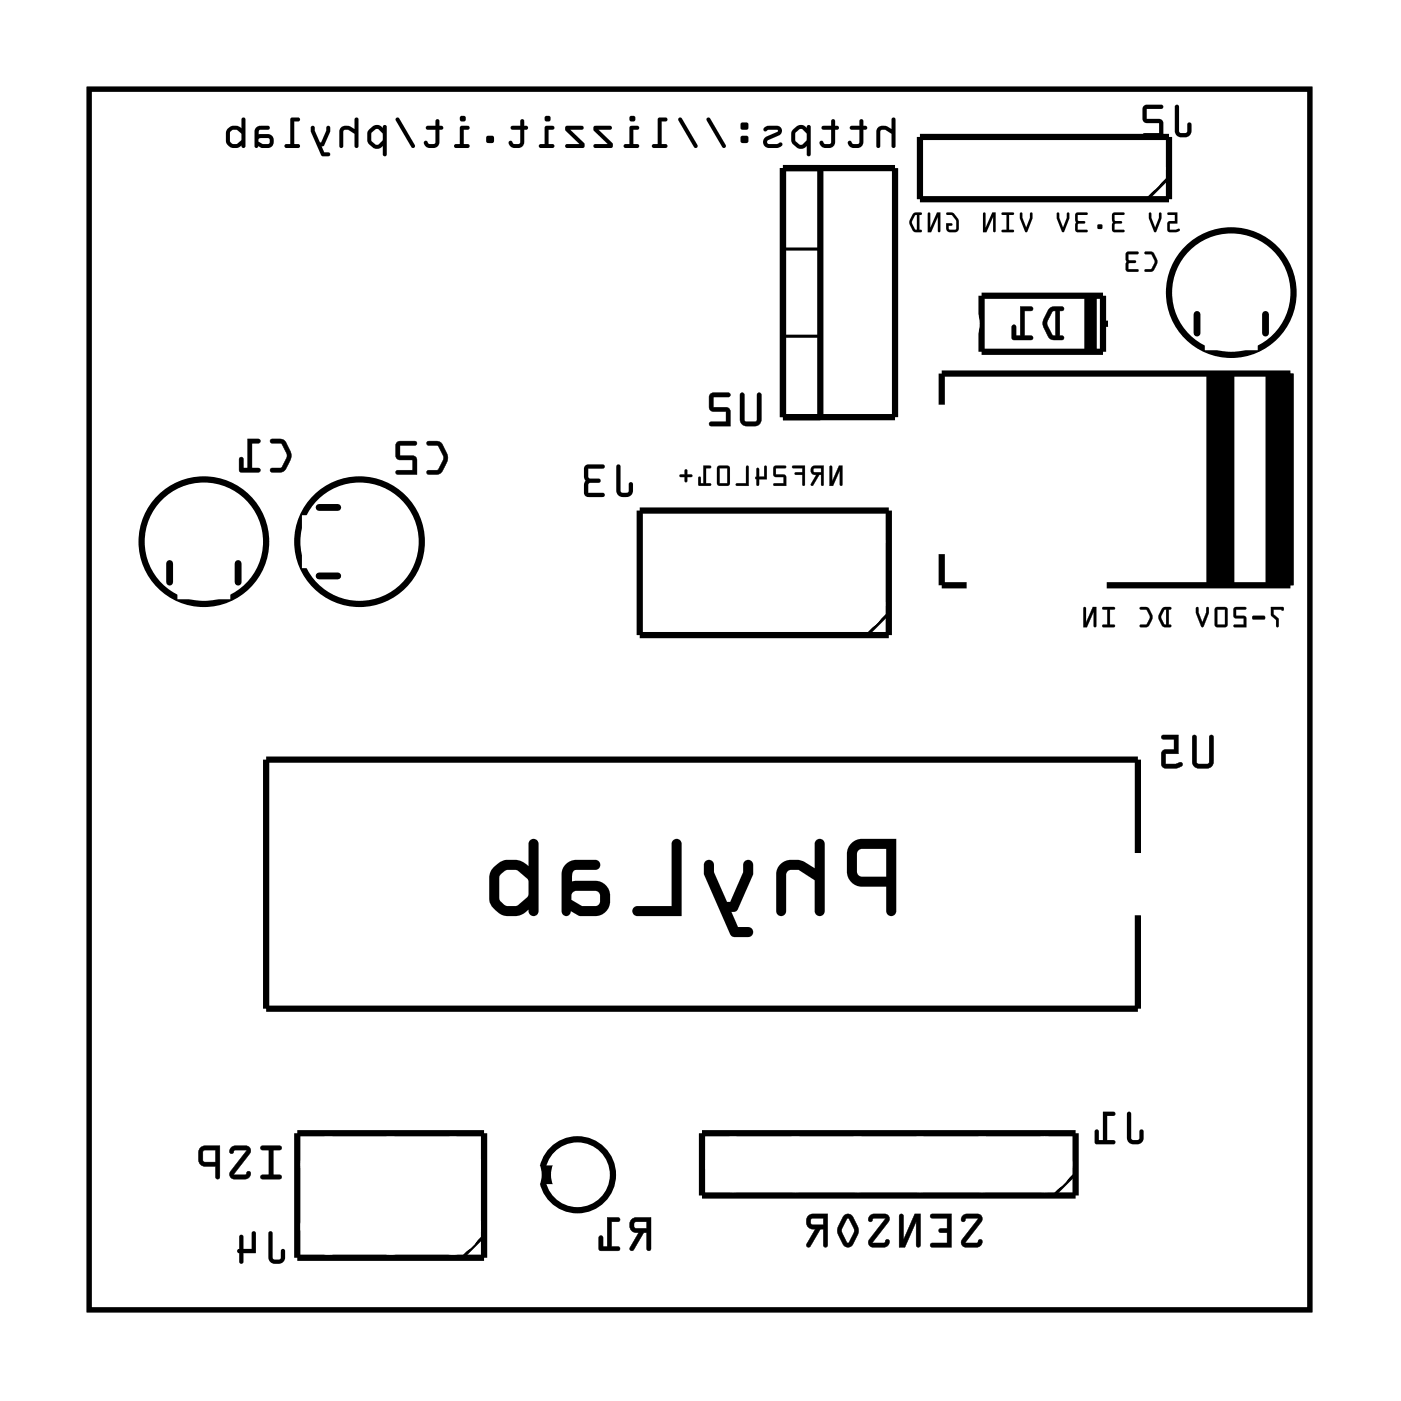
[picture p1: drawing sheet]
<svg xmlns="http://www.w3.org/2000/svg" width="57mm" height="57mm" viewBox="0 0 57 57" stroke-linecap="round" stroke-linejoin="round" font-family="sans-serif">
<path d="M3.6 3.6h49.8v49.8h-49.8z" fill="none" stroke="#000" stroke-width=".2"/>
<g fill="#000">
<path d="M22 47.7h.5v.5h-.5z"/>
<path d="M11 17.9l.1 .2h.4l.2 .5-.2 .5h-.4l-.1 .1 .1 .1a.6 .6 0 0 0 .8-.6l-.1-.3-.2-.4-.2-.1zM10.1 17.9v1.2h-.2v-.4h-.1v.5l.8 .1v-.2h-.3v-1h.3v-.1z"/>
<path d="M11 17.9l.1 .2h.4l.2 .5-.2 .5h-.4a.1 .1 0 0 0-.1 .1 .1 .1 0 0 0 .1 .1l.5-.1 .3-.6-.3-.7zM11 17.9l.6 .1 .2 .4a.83 .83 0 0 1-.3 .8l-.4 .1-.1-.1 .1-.1h.4l.2-.4v-.2l-.2-.4h-.4zM10.1 17.9v1.2h-.2v-.4a.1 .1 0 0 0-.1-.1 .1 .1 0 0 0-.1 .1l.1 .5 .7 .1a.1 .1 0 0 0 .1-.1 .1 .1 0 0 0-.1-.1h-.2v-1h.2a.1 .1 0 0 0 .1-.1 .1 .1 0 0 0-.1-.1zM10.1 17.9l.5 .1v.1h-.3v1h.3v.2l-.8-.1v-.5h.1v.4h.2z"/>
<path d="M17.4 18l.1 .2h.4l.2 .5-.2 .5h-.4l-.1 .1 .1 .1a.6 .6 0 0 0 .8-.6l-.1-.3-.2-.4-.2-.1zM16.2 18v.7l.1 .1h.5v.4h-.6l-.1 .1 .9 .1v-.8h-.7v-.4h.6l.1-.2z"/>
<path d="M17.4 18l.1 .2h.4l.2 .5-.2 .5h-.4a.1 .1 0 0 0-.1 .1 .1 .1 0 0 0 .1 .1l.5-.1 .3-.6-.3-.7zM17.4 18h.6l.2 .5a.83 .83 0 0 1-.3 .8h-.4h-.1l.1-.1h.4l.2-.4v-.2l-.2-.4h-.4zM16.2 18v.7l.6 .1v.4h-.6a.1 .1 0 0 0-.1 .1 .1 .1 0 0 0 .1 .1h.8v-.8h-.7v-.4h.6a.1 .1 0 0 0 .1-.1 .1 .1 0 0 0-.1-.1zM16.2 18.1h.8l-.1 .1h-.6v.4h.6l.1 .8-.8-.1v-.1h.6v-.4h-.5l-.1-.1z"/>
<path d="M30.2 16v1.2l.2 .2h.5l.2-.3v-1l-.2-.1v.1v1.1h-.4l-.1-.1v-1zM29 16.1l-.1 .6 .2 .1h.5v.4h-.6l-.1 .1 .9 .1-.1-.7-.6-.1v-.4h.6l.1-.1z"/>
<path d="M30.2 16v1.1l.1 .2 .2 .1h.4l.1-.2 .1-1.1a.1 .1 0 0 0-.1-.1 .1 .1 0 0 0-.1 .1v1l-.4 .1-.1-.1v-1zM30.2 16.1h.1l.1 1 .1 .1h.4v-1.1v-.1l.1 .1v1l-.1 .3h-.5l-.2-.2zM29 16.1v.6l.6 .1v.4h-.6a.1 .1 0 0 0-.1 .1 .1 .1 0 0 0 .1 .1h.8l-.1-.7-.6-.1v-.4h.6a.1 .1 0 0 0 .1-.1 .1 .1 0 0 0-.1-.1zM29 16.1h.8l-.1 .1h-.6v.4l.6 .1 .1 .7-.9-.1 .1-.1h.6v-.4h-.5l-.2-.1z"/>
<path d="M33.9 19l-.1 .8h.2l.3-.6v.6l.1-.8h-.2l-.3 .6v-.6zM33.1 19a.19 .19 0 0 0 0 .3 .19 .19 0 0 0 .2 .1l-.2 .4h.1l.3-.4v.4h.1v-.8zM33.2 19.1h.3v.2h-.3zM32.3 19v.1h.4v.2h-.3l.3 .1v.4h.1v-.8zM31.6 19v.4l.4 .1v.2h-.4l-.1 .1h.6l-.1-.4h-.4v-.3h.4l.1-.1zM30.9 19.1l-.1 .4 .1 .3 .1-.2h.3v-.6h-.1v.4h-.2v-.3zM30.4 19v.7h-.4v.1h.5v-.8zM29.3 19v.8h.4l.1-.7zM29.4 19.1h.3v.6h-.3zM28.7 19v.7h-.1l-.1-.3v.4h.5v-.1h-.2v-.6l.2-.1zM27.7 19.4l.1 .1h.1l.1 .2v-.2l.2-.1h-.2v-.3l-.1 .3z"/>
<path d="M33.9 19l-.1 .8h.2l.3-.6v.6l.1-.8h-.2l-.2 .6v-.6zM33.9 19l.1 .6 .2-.6h.2l-.1 .8v-.6l-.3 .6h-.2zM33.1 19a.2 .2 0 0 0 0 .3 .2 .2 0 0 0 .2 .1l-.2 .4h.1l.3-.4v.4h.1v-.8zM33.1 19h.5v.8l-.1-.4h-.1l-.2 .4h-.1l.2-.4a.19 .19 0 0 1-.2-.1 .19 .19 0 0 1 0-.3zM33.2 19.1h.3v.2h-.3zM33.2 19.1v.2h.3v-.2zM32.3 19v.1h.4v.2h-.3l.3 .1v.4h.1v-.8zM32.3 19h.5v.8l-.1-.4-.3-.1h.3v-.2h-.4zM31.6 19l-.1 .4 .5 .1v.2h-.4l-.1 .1h.6l-.1-.4h-.4v-.3h.4l.1-.1zM31.6 19h.5l-.5 .1v.3h.4l.1 .4h-.5l.4-.1v-.2l-.4-.1zM30.9 19.1l-.1 .4 .1 .3 .1-.2h.3v-.6h-.1v.4h-.2v-.3zM30.9 19.1h.1v.3h.2v-.4h.1v.6l-.3-.1-.1 .3-.1-.3zM30.4 19v.7h-.4v.1h.5v-.8zM30.5 19v.8h-.5v-.1h.4zM29.3 19v.8h.4l.1-.1v-.6l-.1-.1zM29.3 19l.5 .1-.1 .7h-.4zM29.4 19.1h.3v.6h-.3zM29.3 19.1v.6h.4v-.6zM28.7 19v.7h-.1v-.2l-.1-.1v.4h.5v-.1h-.2v-.6h.2v-.1zM28.7 19h.3l-.2 .1v.6h.2v.1h-.5v-.3l.1 .2h.1zM27.7 19.4v.1h.2l.1 .2v-.2l.2-.1h-.2v-.3l-.1 .3zM27.7 19.4h.2l.1-.3v.3h.2l-.2 .1v.2l-.1-.2h-.1z"/>
<path d="M35.8 5.2l-.1 .2 .1 .6h.1v-.6l.1-.1 .4 .2v.5h.1v-1.2h-.1v.5l-.3-.2zM35.8 5.2l.3-.1 .3 .2v-.5h.1v1.2h-.1v-.5l-.3-.2h-.2v.7h-.1l-.1-.6zM34.7 5.2v.1h.4v.5l-.3 .1-.1-.2-.1 .1a.34 .34 0 0 0 .3 .2 .34 .34 0 0 0 .3-.2v-.5l.2-.1-.2-.1v-.2h-.1v.2zM34.7 5.2l.4-.1v-.2h.1v.2l.2 .1-.2 .1v.5a.32 .32 0 0 1-.3 .3 .32 .32 0 0 1-.3-.3l.1-.1 .1 .2 .3-.1v-.5h-.4zM33.5 5.2l.1 .1h.3v.5l-.2 .1-.2-.2-.1 .1a.34 .34 0 0 0 .4 .2 .34 .34 0 0 0 .3-.2v-.5l.1-.1-.1-.1-.1-.2h-.1v.2zM33.5 5.2l.4-.1v-.2h.1l.1 .2 .1 .1-.1 .1v.5a.32 .32 0 0 1-.4 .3 .32 .32 0 0 1-.3-.3l.1-.1 .2 .2 .2-.1v-.5h-.3zM32.4 5.3l-.1 .1v.4l.3 .3 .3-.2v.4l.1 .1 .1-1.3h-.1l-.1 .1-.3-.1zM32.4 5.3l.2-.2 .3 .1 .1-.1 .1 .1-.1 1.2-.1-.1v-.3l-.2 .1-.2-.1a.54 .54 0 0 1-.2-.6zM32.5 5.4l.2-.1 .2 .1v.3l-.2 .2-.3-.2zM32.5 5.4l-.1 .3 .3 .2 .2-.2v-.3l-.2-.1zM31.2 5.2v.2l.5-.1-.4 .3a.24 .24 0 0 0-.2 .2 .24 .24 0 0 0 .3 .2h.5v-.2h-.6v-.1l.5-.2a.21 .21 0 0 0 .1-.2 .21 .21 0 0 0-.2-.2h-.3zM31.2 5.2l.2-.1h.3l.2 .2-.1 .2-.5 .3 .1 .1 .5-.1v.1l-.1 .1h-.4a.25 .25 0 0 1-.3-.2 .25 .25 0 0 1 .2-.2l.4-.3-.5 .1zM30.2 5.6v.2h.3v-.2zM30.2 5.6h.3v.2h-.3zM30.2 5v.3h.3v-.3zM30.2 5h.3v.3h-.3zM28.8 4.8l.7 1.2h.1v-.1l-.6-1.1zM28.8 4.8h.2l.6 1.1v.1h-.1zM27.7 4.8l.6 1.2h.1v-.1l-.6-1.1zM27.7 4.8h.1l.7 1.1-.1 .1h-.1zM26.9 4.8l-.1 1.1h-.2v.1h.6v-.1h-.2v-.9l.2-.1v-.1zM26.9 4.8h.3v.1l-.2 .1v.9h.2v.1h-.6v-.1h.2zM25.7 5.2v.7h-.2l-.1 .1h.6l.1-.1h-.3v-.6h.2l.1-.1zM25.7 5.2h.4l-.1 .1h-.2v.6h.3l-.1 .1h-.6l.1-.1h.2zM25.7 4.8a.12 .12 0 0 0 .2 0 .12 .12 0 0 0-.2 0zM25.7 4.8a.13 .13 0 0 1 .2 0 .13 .13 0 0 1-.2 0zM24.2 5.2v.1l.6 .6h-.5l-.1 .1h.8v-.2l-.6-.5h.5v-.1zM24.2 5.2h.7v.1h-.5l.6 .5v.2h-.8l.1-.1h.5l-.6-.6zM23.1 5.2v.1l.5 .6h-.5v.1h.7v-.2l-.5-.5h.5v-.1zM23.1 5.2h.7v.1h-.5l.5 .5v.2h-.7v-.1h.5l-.5-.6zM22.2 5.2v.7h-.2v.1h.6v-.1h-.2v-.6h.2v-.1zM22.2 5.2h.4v.1h-.2v.6h.2v.1h-.6v-.1h.2zM22.2 4.8a.15 .15 0 0 0 .3 0 .15 .15 0 0 0-.3 0zM22.2 4.8a.15 .15 0 0 1 .3 0 .15 .15 0 0 1-.3 0zM20.9 5.2v.1h.3v.5l-.2 .1-.2-.2-.1 .1a.34 .34 0 0 0 .4 .2 .34 .34 0 0 0 .3-.2v-.5l.1-.1-.1-.1v-.2h-.2v.2zM20.9 5.2l.3-.1v-.2h.2v.2l.1 .1-.1 .1v.5a.32 .32 0 0 1-.3 .3 .32 .32 0 0 1-.3-.3l.1-.1 .1 .2 .2-.1v-.5h-.3zM19.9 5.6v.2h.2v-.2zM19.9 5.6h.2v.2h-.2zM18.8 5.2v.7h-.2l-.1 .1h.6v-.1h-.2v-.6h.2l.1-.1zM18.8 5.2h.4l-.1 .1h-.2v.6h.2v.1h-.6l.1-.1h.2zM18.8 4.8a.12 .12 0 0 0 .2 0 .12 .12 0 0 0-.2 0zM18.7 4.8a.15 .15 0 0 1 .3 0 .15 .15 0 0 1-.3 0zM17.4 5.2v.1h.4v.5l-.3 .1-.1-.2-.1 .1a.34 .34 0 0 0 .3 .2 .34 .34 0 0 0 .3-.2v-.5l.2-.1-.2-.1v-.2h-.1v.2zM17.4 5.2l.4-.1v-.2h.1v.2l.2 .1-.2 .1v.5a.32 .32 0 0 1-.3 .3 .32 .32 0 0 1-.3-.3l.1-.1 .1 .2 .3-.1v-.5h-.4zM16.2 4.8l.6 1.2h.1v-.1l-.6-1.1zM16.2 4.8h.1l.6 1.1v.1h-.1zM15.1 5.3l-.1 .1v.4l.3 .3 .3-.2v.4l.1 .1 .1-1.3h-.1l-.1 .1-.3-.1zM15.1 5.3l.2-.2 .3 .1 .1-.1 .1 .1v1.2l-.2-.1v-.3l-.2 .1-.2-.1a.54 .54 0 0 1-.2-.6zM15.2 5.4l.2-.1 .2 .1v.3l-.2 .2-.3-.2zM15.2 5.4v.3l.2 .2 .2-.2v-.3l-.2-.1zM13.9 5.2l-.1 .2 .1 .6h.1v-.6l.1-.1 .4 .2v.5h.1v-1.2h-.1v.5l-.3-.2zM13.9 5.2l.3-.1 .3 .2v-.5h.1v1.2h-.1v-.5l-.3-.2h-.2v.7h-.1l-.1-.6zM12.7 5.2v.2l.4 .9 .3 .1v-.2h-.2l-.1-.2 .1-.1 .3-.5v-.2h-.2l-.3 .6-.2-.6zM12.7 5.2h.1l.2 .6 .3-.6h.2v.2l-.3 .5-.1 .1 .1 .2h.2v.2l-.3-.1-.4-.9zM11.9 4.8l-.1 1.1h-.1l-.1 .1h.6v-.1h-.2v-.9l.2-.1v-.1zM11.9 4.8h.3v.1l-.2 .1v.9h.2v.1h-.6l.1-.1h.1zM10.5 5.2l-.1 .8h.5a.29 .29 0 0 0 .3-.2 .29 .29 0 0 0-.3-.3h-.4l.1-.1v-.1h.4v-.2zM10.5 5.2l.5-.1v.2h-.4v.1v.1h.3a.29 .29 0 0 1 .3 .3 .29 .29 0 0 1-.3 .2h-.5zM10.6 5.7l.4-.1v.2l-.3 .1-.2-.1zM10.6 5.7l-.1 .1 .2 .1 .3-.1v-.2zM9.3 5.2l-.1 .2 .1 .5 .1 .1h.3l.2-.1v.1h.1v-1.2h-.1v.4l-.4-.1zM9.3 5.2l.2-.1 .4 .1v-.4h.1v1.2h-.1l-.1-.1-.1 .1h-.3l-.1-.1-.1-.5zM9.4 5.4l.3-.1 .1 .2v.2l-.1 .2-.3-.1zM9.4 5.4v.4l.3 .1 .1-.2v-.2l-.1-.2z"/>
<path d="M35.8 5.2l-.1 .2 .1 .6h.1v-.6l.1-.1 .4 .2v.5h.1v-1.2h-.1v.5l-.3-.2zM34.7 5.2v.1h.4v.5l-.3 .1-.1-.2-.1 .1a.32 .32 0 0 0 .3 .3 .32 .32 0 0 0 .3-.3v-.5l.2-.1-.2-.1v-.2h-.1v.2zM33.5 5.2l.1 .1h.3v.5l-.2 .1-.2-.2-.1 .1a.32 .32 0 0 0 .3 .3 .32 .32 0 0 0 .4-.3v-.5l.1-.1-.1-.1-.1-.2h-.1v.2zM32.4 5.3l-.1 .1a.49 .49 0 0 0 .4 .7l.2-.1v.3h.2v-1.2h-.1l-.1 .1-.3-.1zM32.5 5.4l.2-.1 .2 .1v.3l-.2 .2-.3-.2zM31.2 5.2v.2l.5-.1-.4 .3a.25 .25 0 0 0-.2 .2 .25 .25 0 0 0 .3 .2h.5v-.2h-.6v-.1l.5-.2a.21 .21 0 0 0 .1-.2 .21 .21 0 0 0-.2-.2h-.3zM30.2 5.6v.2h.3v-.2zM30.2 5v.3h.3v-.3zM28.8 4.8l.7 1.2h.1v-.1l-.6-1.1zM27.7 4.8l.6 1.2h.1v-.1l-.6-1.1zM26.9 4.8l-.1 1.1h-.2v.1h.6v-.1h-.2v-.9l.2-.1v-.1zM25.7 5.2v.7h-.2l-.1 .1h.6l.1-.1h-.3v-.6h.2l.1-.1zM25.7 4.8a.13 .13 0 0 0 .2 0 .13 .13 0 0 0-.2 0zM24.2 5.2v.1l.6 .6h-.5l-.1 .1h.8v-.2l-.6-.5h.5v-.1zM23.1 5.2v.1l.5 .6h-.5v.1h.7v-.2l-.5-.5h.5v-.1zM22.2 5.2v.7h-.2v.1h.6v-.1h-.2v-.6h.2v-.1zM22.2 4.8a.15 .15 0 0 0 .3 0 .15 .15 0 0 0-.3 0zM20.9 5.2v.1h.3v.5l-.2 .1-.1-.2-.1 .1a.32 .32 0 0 0 .3 .3 .32 .32 0 0 0 .3-.3v-.5l.1-.1-.1-.1v-.2h-.2v.2zM19.9 5.6v.2h.2v-.2zM18.8 5.2v.7h-.2l-.1 .1h.6v-.1h-.2v-.6h.2l.1-.1zM18.8 4.8a.13 .13 0 0 0 .2 0 .13 .13 0 0 0-.2 0zM17.4 5.2v.1h.4v.5l-.3 .1-.1-.2-.1 .1a.32 .32 0 0 0 .3 .3 .32 .32 0 0 0 .3-.3v-.5l.2-.1-.2-.1v-.2h-.1v.2zM16.2 4.8l.6 1.2h.1v-.1l-.6-1.1zM15.1 5.3l-.1 .1a.49 .49 0 0 0 .4 .7l.2-.1v.3h.2v-1.2h-.1l-.1 .1-.3-.1zM15.2 5.4l.2-.1 .2 .1v.3l-.2 .2-.2-.2zM13.9 5.2l-.1 .2 .1 .6h.1v-.6l.1-.1 .4 .2v.5h.1v-1.2h-.1v.5l-.3-.2zM12.7 5.2v.2l.4 .9 .3 .1v-.2h-.2l-.1-.2 .1-.1 .3-.5v-.2h-.2l-.3 .6-.2-.6zM11.9 4.8l-.1 1.1h-.1l-.1 .1h.6v-.1h-.2v-.9l.2-.1v-.1zM10.5 5.2l-.1 .8h.5a.29 .29 0 0 0 .3-.2 .29 .29 0 0 0-.3-.3h-.3v-.1v-.1h.4v-.2zM10.6 5.7l.4-.1v.2l-.3 .1-.2-.1zM9.3 5.2l-.1 .2 .1 .5 .1 .1h.3l.2-.1 .1 .1v-1.2h-.1v.4l-.4-.1zM9.4 5.4l.3-.1 .1 .2v.2l-.1 .2-.3-.1z"/>
<path d="M42.8 12.6a.81 .81 0 0 0 0 1.2l.5 .1 .1-.1-.2-.1v-1h.2v-.1l-.4-.1zM42.9 12.7h.2v1l-.2-.1-.2-.4zM41.6 12.5v1.2h-.2v-.4h-.1v.5l.8 .1v-.2h-.3v-1h.3v-.1z"/>
<path d="M42.8 12.6l-.3 .5 .1 .3 .2 .4 .5 .1a.1 .1 0 0 0 .1-.1 .1 .1 0 0 0-.1-.1h-.1v-1h.1a.1 .1 0 0 0 .1-.1 .1 .1 0 0 0-.1-.1zM42.8 12.6l.2-.1 .4 .1-.1 .1h-.1v1h.2l-.1 .2-.4-.1-.3-.4v-.4zM42.9 12.7h.2v1l-.2-.1-.2-.4zM42.9 12.7l-.2 .5 .2 .4 .2 .1v-1zM41.6 12.5v1.2h-.2l.1-.4a.1 .1 0 0 0-.1-.1 .1 .1 0 0 0-.1 .1v.5l.8 .1a.1 .1 0 0 0 .1-.1 .1 .1 0 0 0-.1-.1h-.3v-1h.3a.1 .1 0 0 0 .1-.1 .1 .1 0 0 0-.1-.1zM41.6 12.5l.5 .1v.1h-.3v1h.3v.2l-.8-.1v-.5h.1v.4h.2z"/>
<path d="M46.7 10.3v.1h.3l.1 .3-.1 .3h-.3v.1a.38 .38 0 0 0 .5-.4l-.2-.4zM46 10.3l-.1 .7 .5 .1v-.1h-.4v-.3h.3l-.3-.1v-.2h.4v-.1z"/>
<path d="M46.7 10.3v.1h.3l.1 .3-.1 .3h-.3v.1h.3l.2-.5-.2-.3zM46.7 10.3h.4l.1 .4a.36 .36 0 0 1-.5 .4v-.1h.3l.1-.3-.1-.3h-.3zM45.9 10.3v.7l.5 .1v-.1h-.4v-.3h.3l-.3-.1v-.2h.4v-.1zM46 10.3h.4l-.4 .1v.2l.3 .1h-.3v.3h.4v.1l-.5-.1z"/>
<path d="M47.6 8.7v.1h.3v.2h-.3v.4l.1 .1 .4-.1v-.1l-.4 .1v-.3h.3v-.4zM47.6 8.7h.4v.4h-.3v.3l.4-.1a.1 .1 0 0 1 0 .2 .09 .09 0 0 1-.1 0l-.4-.1v-.4h.3v-.2h-.3zM46.9 8.7v.2l.3 .6 .2-.6v-.2h-.1l-.2 .6-.1-.6zM46.9 8.7h.1l.1 .6 .2-.6h.1v.2l-.2 .6-.1-.1-.2-.5zM45.4 8.7v.7l.4 .1v-.1h-.3v-.3h.3l-.3-.1v-.2h.3l.1-.1zM45.4 8.7h.5l-.1 .1h-.3v.2l.3 .1h-.3v.3h.3v.1l-.4-.1zM44.8 9.2v.1h.2v-.1zM44.8 9.2h.2v.1h-.2zM43.9 8.7v.7l.4 .1v-.1h-.3v-.3h.3l-.3-.1v-.2h.3l.1-.1zM43.9 8.7h.5l-.1 .1h-.3v.2l.3 .1h-.3v.3h.3v.1l-.4-.1zM43.1 8.7v.2l.3 .6 .2-.6v-.2h-.1l-.1 .6-.2-.6zM43.1 8.7h.1l.2 .6 .1-.6h.1v.2l-.2 .6-.1-.1-.2-.5zM41.6 8.7v.2l.3 .6 .2-.6v-.2h-.1l-.1 .6-.2-.6zM41.6 8.7h.1l.2 .6 .1-.6h.1v.2l-.2 .6-.1-.1-.2-.5zM40.9 8.7v.1h.2v.6h-.2l.4 .1v-.1h-.1v-.6l.2-.1zM40.9 8.7h.5l-.2 .1v.6h.1v.1l-.4-.1h.2v-.6h-.2zM40.1 8.7v.8h.1l.3-.6v.5l.1 .1v-.8h-.1l-.3 .6v-.6zM40.1 8.7h.1v.6l.3-.6h.1v.8l-.1-.1v-.5l-.3 .6h-.1zM38.6 8.7v.1h.2l.2 .2v.4l-.3-.1v-.1h.1v-.1h-.2v.3l.4 .1 .1-.2a.56 .56 0 0 0-.2-.6zM38.6 8.7h.3l.2 .3v.3l-.1 .2h-.3l-.1-.1v-.3h.3l-.2 .1v.2l.3-.1v-.3zM37.9 8.7l-.1 .8h.2l.3-.6v.5v.1l.1-.8h-.2l-.3 .6v-.6zM37.9 8.7v.6l.3-.6h.2l-.1 .8v-.1v-.5l-.3 .6h-.2zM37.2 8.7l-.1 .3v.2l.2 .3h.3v-.1h-.1v-.6l.1-.1zM37.2 8.7h.4l-.1 .1v.6h.1v.1h-.3l-.2-.3v-.2zM37.3 8.8h.1v.6l-.2-.3zM37.3 8.8l-.1 .3 .2 .3v-.6z"/>
<path d="M47.6 8.7v.1h.3v.2h-.3v.4l.1 .1 .4-.1v-.1l-.4 .1v-.3h.3v-.4zM46.9 8.7v.2l.3 .6 .2-.6v-.2h-.1l-.2 .6-.1-.6zM45.4 8.7v.7l.4 .1v-.1h-.3v-.3h.3l-.3-.1v-.2h.3l.1-.1zM44.8 9.2v.1h.2v-.1zM43.9 8.7v.7l.4 .1v-.1h-.3v-.3h.3l-.3-.1v-.2h.3l.1-.1zM43.1 8.7v.2l.3 .6 .2-.6v-.2h-.1l-.1 .6-.2-.6zM41.6 8.7v.2l.3 .6 .2-.6v-.2h-.1l-.1 .6-.2-.6zM40.9 8.7v.1h.2v.6h-.2l.4 .1v-.1h-.1v-.6l.2-.1zM40.1 8.7v.8h.1l.3-.6v.5l.1 .1v-.8h-.1l-.3 .6v-.6zM38.6 8.7v.1h.2l.2 .2v.4l-.3-.1v-.1h.1v-.1h-.2v.3l.4 .1 .1-.1a.51 .51 0 0 0-.5-.7zM37.9 8.7l-.1 .8h.2l.3-.6v.5v.1l.1-.8h-.2l-.3 .6v-.6zM37.2 8.7a.48 .48 0 0 0 0 .7h.4h-.1v-.6l.1-.1zM37.3 8.8h.1v.6l-.2-.3z"/>
<path d="M47.9 4.3v1a.35 .35 0 0 0 .4 .3 .35 .35 0 0 0 .3-.3v-.3h-.1h-.1v.4h-.3v-1zM47.9 4.3l.2 .1v1h.3v-.4h.1h.1v.3a.35 .35 0 0 1-.3 .3 .35 .35 0 0 1-.4-.3zM46.7 4.3l-.1 .6 .2 .1h.5v.4h-.6l-.1 .1 .9 .1-.1-.7h-.6v-.5h.6v-.1zM46.7 4.3h.7v.1h-.6v.5h.6l.1 .7-.9-.1 .1-.1h.6v-.4h-.5l-.2-.1z"/>
<path d="M47.9 4.3v1a.35 .35 0 0 0 .4 .3 .35 .35 0 0 0 .3-.3v-.3h-.1h-.1v.4h-.3v-1zM46.7 4.3l-.1 .6 .2 .1h.5v.4h-.6l-.1 .1 .9 .1-.1-.7h-.6v-.5h.6v-.1z"/>
<path d="M3.6 3.6v49.8h49.8v-49.8zM3.6 3.6h49.8v49.8h-49.8z"/>
<path d="M25.2 19l-.1 1a.35 .35 0 0 0 .4 .3 .35 .35 0 0 0 .3-.3v-.3h-.1l-.1 .4-.3-.1v-1zM25.2 19h.1v1l.3 .1 .1-.4h.1v.3a.35 .35 0 0 1-.3 .3 .35 .35 0 0 1-.4-.3zM23.9 19l-.1 1.2 .2 .1h.6v-.2h-.6v-.4h.4l.1-.1-.1-.1h-.4v-.4h.6l.1-.1zM23.9 19h.8l-.1 .1h-.6v.4h.5v.1v.1h-.5v.4h.6v.2h-.6l-.2-.1z"/>
<path d="M25.2 19l-.1 1a.35 .35 0 0 0 .4 .3 .35 .35 0 0 0 .3-.3v-.3h-.1l-.1 .4-.3-.1v-1zM23.9 19l-.1 1.2 .2 .1h.6v-.2h-.6v-.4h.5v-.1v-.1h-.5v-.4h.6l.1-.1z"/>
<path d="M34.7 34.4l-.2 .4 .1 1.1 .4 .2 1.2 .1v1a.2 .2 0 0 0 .2 .2 .2 .2 0 0 0 .2-.2v-3h-1.4zM34.7 34.4l.5-.2h1.4v3a.21 .21 0 0 1-.2 .2 .21 .21 0 0 1-.2-.2v-1h-1.2l-.4-.3-.1-1.1zM35 34.7l1.2-.1v1.2l-1.2-.1v-.1zM35 34.7v.1v.9l1.2 .1v-1.2zM31.8 35.2l-.1 .5v1.5a.2 .2 0 0 0 .2 .2 .2 .2 0 0 0 .2-.2v-1.5l.2-.2h.3l.6 .4v1.3a.2 .2 0 0 0 .2 .2 .2 .2 0 0 0 .2-.2v-2.8a.2 .2 0 0 0-.2-.2 .2 .2 0 0 0-.2 .2v1l-.7-.3h-.4zM31.8 35.2a1.09 1.09 0 0 1 1.4 .2v-1a.21 .21 0 0 1 .2-.2 .21 .21 0 0 1 .2 .2v2.8a.21 .21 0 0 1-.2 .2 .21 .21 0 0 1-.2-.2v-1.3l-.6-.4h-.3l-.2 .2v1.5a.2 .2 0 0 1-.2 .2 .2 .2 0 0 1-.2-.2v-1.5zM28.8 35.1l-.1 .6 1.1 2.4 .2 .1h.5a.2 .2 0 0 0 .2-.2 .2 .2 0 0 0-.2-.2h-.4l-.3-.6 .3-.1 .6-1.4v-.4a.2 .2 0 0 0-.2-.2 .2 .2 0 0 0-.2 .2v.3l-.5 1.2h-.1l-.6-1.2v-.4l-.1-.1zM28.8 35.1h.2l.1 .1v.4l.6 1.2h.1l.5-1.2v-.3a.21 .21 0 0 1 .2-.2 .21 .21 0 0 1 .2 .2v.4l-.6 1.4-.3 .1 .3 .6h.4a.21 .21 0 0 1 .2 .2 .21 .21 0 0 1-.2 .2h-.5l-.2-.1-1.1-2.4zM27.5 34.3l-.1 2.7h-1.4a.2 .2 0 0 0-.2 .2 .2 .2 0 0 0 .2 .2h1.8v-3l-.1-.2zM27.5 34.3l.2-.1 .1 .2v3h-1.8a.2 .2 0 0 1-.2-.2 .2 .2 0 0 1 .2-.2h1.4zM23.1 35.2l-.2 .5v1.5a.19 .19 0 0 0 .2 .2 .19 .19 0 0 0 .2-.2 1.05 1.05 0 0 0 1 .2 .73 .73 0 0 0 .6-.7 .73 .73 0 0 0-.6-.8l-1 .1a.38 .38 0 0 1 .2-.5h.8a.2 .2 0 0 0 .2-.2 .2 .2 0 0 0-.2-.2h-.9zM23.1 35.2l.3-.1h.9a.2 .2 0 0 1 .2 .2 .2 .2 0 0 1-.2 .2h-.9l-.1 .1v.4l1-.1a.73 .73 0 0 1 .6 .8 .73 .73 0 0 1-.6 .7h-.7l-.3-.2a.19 .19 0 0 1-.2 .2 .19 .19 0 0 1-.2-.2v-1.5zM23.4 36.4h1l.1 .1v.3l-.2 .2a.99 .99 0 0 1-1-.3zM23.4 36.4l-.1 .3 .4 .3h.6l.2-.2v-.3l-.1-.1zM20.2 35.3l-.2 .3v1.1l.3 .5a1 1 0 0 0 1.3-.1 .21 .21 0 0 0 .1 .3 .21 .21 0 0 0 .3-.2v-2.8a.2 .2 0 0 0-.2-.2 .2 .2 0 0 0-.2 .2v.9a1.09 1.09 0 0 0-1.1-.2zM20.2 35.3l.3-.2a1.19 1.19 0 0 1 1.1 .2v-.9a.21 .21 0 0 1 .2-.2 .21 .21 0 0 1 .2 .2v2.8a.21 .21 0 0 1-.3 .2 .21 .21 0 0 1-.1-.3 .95 .95 0 0 1-1.3 .1l-.2-.2-.1-.3v-1.1zM20.4 35.7l.2-.2h.5l.4 .4v.6l-.4 .5h-.4l-.3-.3zM20.4 35.7v1l.3 .3 .4-.1 .4-.4v-.6l-.4-.4h-.5z"/>
<path d="M34.7 34.4l-.2 .4 .1 1.1 .4 .2 1.2 .1v1a.2 .2 0 0 0 .2 .2 .2 .2 0 0 0 .2-.2v-3h-1.4zM35 34.7l1.2-.1v1.2l-1.2-.1v-.1zM31.8 35.2l-.1 .5v1.5a.2 .2 0 0 0 .2 .2 .2 .2 0 0 0 .2-.2v-1.5l.2-.2h.3l.6 .4v1.3a.2 .2 0 0 0 .2 .2 .2 .2 0 0 0 .2-.2v-2.8a.2 .2 0 0 0-.2-.2 .2 .2 0 0 0-.2 .2v1a1.1 1.1 0 0 0-1.4-.2zM28.8 35.1l-.1 .6 1.1 2.4 .2 .1h.5a.2 .2 0 0 0 .2-.2 .2 .2 0 0 0-.2-.2h-.4l-.3-.6 .3-.1 .6-1.4v-.4a.2 .2 0 0 0-.2-.2 .2 .2 0 0 0-.2 .2v.3l-.5 1.2h-.1l-.6-1.2v-.4l-.1-.1zM27.5 34.3l-.1 2.7h-1.4a.2 .2 0 0 0-.2 .2 .2 .2 0 0 0 .2 .2h1.8v-3l-.1-.2zM23.1 35.2l-.2 .5v1.5a.19 .19 0 0 0 .2 .2 .19 .19 0 0 0 .2-.2 1.06 1.06 0 0 0 1 .2 .73 .73 0 0 0 .6-.7 .73 .73 0 0 0-.6-.8l-1 .1v-.4l.1-.1h.9a.2 .2 0 0 0 .2-.2 .2 .2 0 0 0-.2-.2h-.9zM23.4 36.4h1l.1 .1v.3l-.2 .2h-.6l-.4-.3zM20.2 35.3l-.2 .5v1l.1 .2a.98 .98 0 0 0 1.1 .3l.4-.2a.21 .21 0 0 0 .1 .3 .21 .21 0 0 0 .3-.2v-2.8a.2 .2 0 0 0-.2-.2 .2 .2 0 0 0-.2 .2v.9a1.13 1.13 0 0 0-1.1-.2zM20.4 35.7l.2-.2h.5l.4 .4v.6l-.4 .4-.4 .1-.3-.3z"/>
<path d="M48.7 30v1.2l.1 .1h.5l.2-.2v-1.1h-.1l-.1 .1v1l-.4 .1-.1-.1v-1.1zM47.4 30v.2h.5v.4h-.5v.6l.1 .1h.4a.15 .15 0 0 0 .3 0 .15 .15 0 0 0-.1-.2l-.6 .1v-.5h.6v-.7z"/>
<path d="M48.7 30l-.1 1.1 .1 .2 .2 .1 .4-.1 .2-.1v-1.1a.1 .1 0 0 0-.1-.1 .1 .1 0 0 0-.1 .1v1l-.4 .1-.1-.1v-1.1zM48.7 30h.1v1.1l.1 .1 .4-.1v-1l.1-.1h.1v1.1l-.2 .2h-.5l-.1-.1zM47.4 30v.2h.5v.4h-.5v.6l.1 .2 .7-.1a.1 .1 0 0 0 0-.2 .1 .1 0 0 0-.1 0l-.6 .1v-.5l.6 .1v-.8zM47.4 30h.7v.7h-.6v.5l.7-.1v.2h-.7l-.1-.1v-.6h.5v-.5h-.5z"/>
<path d="M51.8 24.8v.3l.3 .2v.3l.1-.4-.2-.1v-.2h.3l.1-.1zM51.1 25.1v.2l.5-.1v-.1zM50.3 24.8v.4h.4v.3h-.3l-.1 .1h.5v-.4l-.4-.1v-.2h.4v-.1zM49.6 24.8v.7l.4 .1 .1-.8zM49.7 24.9h.3v.6h-.3zM48.8 24.8v.2l.2 .6h.1l.2-.6v-.2h-.1l-.2 .6-.1-.6zM47.4 24.8a.49 .49 0 0 0 0 .7h.4h-.1v-.6l.1-.1zM47.5 24.9h.1v.6l-.2-.3zM46.5 24.8v.1h.3l.1 .3-.1 .3h-.3v.1a.38 .38 0 0 0 .5-.4l-.2-.4zM45 24.8v.1h.2v.6l-.2 .1h.5v-.1h-.2v-.6l.2-.1zM44.2 24.8v.8h.1l.3-.6v.5l.1 .1v-.8h-.1l-.3 .6v-.6z"/>
<path d="M51.8 24.8v.3l.3 .2v.3l.1-.4-.2-.1v-.2h.3l.1-.1zM51.8 24.8h.6l-.1 .1h-.4v.2l.3 .1-.1 .4v-.3l-.2-.2zM51.1 25.1v.2l.5-.1v-.1zM51.1 25.1h.5v.1l-.5 .1zM50.3 24.8v.4h.4v.3h-.3l-.1 .1h.5v-.5h-.4v-.2h.4v-.1zM50.4 24.8h.4l-.4 .1v.2l.4 .1v.4h-.5l.4-.1v-.3h-.4zM49.6 24.8v.7l.4 .1 .1-.1v-.7h-.1zM49.6 24.8h.5l-.1 .8-.4-.1zM49.7 24.9h.3v.6h-.3zM49.7 24.9v.6h.3v-.6zM48.8 24.8v.2l.2 .6h.1l.2-.6v-.2h-.1l-.2 .6-.1-.6zM48.8 24.8h.1l.1 .6 .2-.6h.1v.2l-.2 .6-.3-.6zM47.4 24.8l-.1 .3v.2l.1 .3h.4v-.1h-.1v-.6l.1-.1zM47.4 24.8h.4l-.1 .1v.6h.1l-.1 .1h-.3l-.1-.3v-.2zM47.5 24.9h.1v.6l-.2-.3zM47.5 24.9l-.1 .3 .2 .3v-.6zM46.5 24.8v.1h.3l.1 .3-.1 .3h-.3v.1h.3l.2-.5-.2-.3zM46.5 24.8h.4l.1 .4a.36 .36 0 0 1-.5 .4v-.1h.3l.1-.3-.1-.3h-.3zM45 24.8v.1h.2v.6h-.2v.1h.5v-.1h-.2v-.6h.2v-.1zM45 24.8h.5l-.2 .1v.6h.2v.1h-.5l.2-.1v-.6h-.2zM44.2 24.8v.8h.1l.3-.6v.5l.1 .1v-.8h-.1l-.3 .6v-.6zM44.2 24.8h.1v.6l.3-.6h.1v.8l-.1-.1v-.6l-.3 .7h-.1z"/>
<path d="M10.6 46.8l.1 .1h.3v1h-.3l-.1 .1 .8 .1v-.2h-.3v-1h.3l.1-.1zM9.4 46.8v.2v.1l.2-.2h.5l-.7 .9v.2l.2 .1h.5l.1-.1v-.2l-.2 .1h-.5l.7-.8v-.2l-.2-.2zM8.2 46.8l-.1 .2v.4l.2 .2h.5v.4l.1 .1 .1-1.4zM8.3 46.9h.5v.5h-.5z"/>
<path d="M10.6 46.8l.1 .1h.3v1h-.3a.1 .1 0 0 0-.1 .1 .1 .1 0 0 0 .1 .1h.7a.1 .1 0 0 0 .1-.1 .1 .1 0 0 0-.1-.1h-.3v-1h.3a.1 .1 0 0 0 .1-.1 .1 .1 0 0 0-.1-.1zM10.7 46.8h.8l-.1 .1h-.3v1h.3v.2l-.8-.1 .1-.1h.3v-1h-.3zM9.4 46.8v.2a.13 .13 0 0 0 .1 0 .13 .13 0 0 0 .1-.1h.5l-.7 .9v.2l.7 .1 .1-.2a.13 .13 0 0 0-.1-.1 .13 .13 0 0 0-.1 .1h-.5l.7-.8a.21 .21 0 0 0 0-.3 .21 .21 0 0 0-.2-.1zM9.4 46.8l.6-.1a.22 .22 0 0 1 .2 .4l-.7 .8h.5l.1-.1 .1 .2-.1 .1h-.5a.19 .19 0 0 1-.2-.1 .19 .19 0 0 1 0-.2l.7-.9h-.5l-.2 .1zM8.2 46.8l-.1 .2v.4l.2 .2h.5v.4a.1 .1 0 0 0 .1 .1 .1 .1 0 0 0 .1-.1v-1.3h-.6zM8.2 46.8l.8-.1-.1 1.4-.1-.1v-.4h-.5l-.2-.2zM8.3 46.9h.5v.5h-.5zM8.3 46.9v.5h.5v-.5z"/>
<path d="M11 50.2l-.1 1.1a.35 .35 0 0 0 .4 .3 .35 .35 0 0 0 .3-.3v-.3l-.1-.1v.1l-.1 .4-.3-.1v-1zM11 50.2l.1 .1v1l.3 .1 .1-.4v-.1l.1 .1v.3a.35 .35 0 0 1-.3 .3 .35 .35 0 0 1-.4-.3zM9.8 50.4v.5l-.1 .1 .1 .6 .1-.1v-.4h.5v-.8v-.1l-.1 .1v.6h-.4v-.5zM9.8 50.4h.1v.5h.4v-.6l.1-.1v.1v.8h-.5v.4l-.1 .1-.1-.6 .1-.1z"/>
<path d="M11 50.2l-.1 1.1a.35 .35 0 0 0 .4 .3 .35 .35 0 0 0 .3-.3v-.3l-.1-.1v.1l-.1 .4-.3-.1v-1zM9.8 50.4v.5l-.1 .1 .1 .6 .1-.1v-.4h.5v-.8v-.1l-.1 .1v.6h-.4v-.5z"/>
<path d="M25.8 49.7a.32 .32 0 0 0-.1 .4 .32 .32 0 0 0 .4 .2l-.4 .7h.1l.5-.7h.1v.6l.1 .1 .1-1.3zM25.9 49.9l.5-.1v.3h-.5zM24.8 49.7v1.1h-.2v-.3l-.1-.1-.1 .6h.8v-.1l-.3-.1v-1h.3l.1-.1z"/>
<path d="M25.8 49.7a.32 .32 0 0 0-.1 .4 .32 .32 0 0 0 .4 .2l-.4 .6a.1 .1 0 0 0 0 .1 .1 .1 0 0 0 .2 0l.4-.7h.1v.6a.1 .1 0 0 0 .1 .1 .1 .1 0 0 0 .1-.1v-1.2h-.6zM25.8 49.7h.8l-.1 1.3-.1-.1v-.6h-.1l-.4 .7h-.2l.4-.7a.31 .31 0 0 1-.4-.2 .31 .31 0 0 1 .1-.4zM25.9 49.9l.5-.1v.3h-.5zM25.9 49.9v.2h.5v-.3zM24.8 49.7v1.1h-.2v-.3a.1 .1 0 0 0-.1-.1 .1 .1 0 0 0-.1 .1v.5h.8a.1 .1 0 0 0 .1-.1 .1 .1 0 0 0-.1-.1h-.3v-1h.3a.1 .1 0 0 0 .1 0 .1 .1 0 0 0-.1-.1zM24.8 49.7h.5l-.1 .1h-.3v1.1h.3v.1h-.8l.1-.6 .1 .1v.4h.2z"/>
<path d="M39.3 49.6l-.1 .2h.1l.1-.1h.5l-.7 .9v.2l.2 .1h.5l.2-.2-.1-.1-.2 .1h-.4l.6-.9 .1-.2-.2-.1zM38 49.5v.2h.6v.4h-.3v.1v.1h.3v.4h-.6l-.1 .1 .9 .1v-1.4zM36.7 49.5v1.4h.2l.5-1.1v1l.1 .1v-1.4h-.2l-.4 1.1v-1zM35.5 49.6l-.1 .2h.1l.2-.1h.4l-.6 .9-.1 .2 .2 .1h.5l.2-.2-.1-.1-.1 .1h-.5l.6-.9 .1-.2-.2-.1zM34.4 49.6l-.2 .6 .2 .6a.23 .23 0 0 0 .4 0l.2-.7-.2-.5-.2-.1zM34.6 49.7l.2 .5-.2 .5-.3-.5zM33 49.6a.32 .32 0 0 0-.1 .4 .32 .32 0 0 0 .4 .1l-.4 .7 .1 .1 .5-.8h.1v.7l.1 .1 .1-1.4zM33.1 49.7h.5v.3h-.5z"/>
<path d="M39.3 49.6l-.1 .2a.13 .13 0 0 0 .1 0 .13 .13 0 0 0 .1-.1h.5l-.7 .9 .1 .2 .6 .1 .2-.3a.13 .13 0 0 0-.2 0 .13 .13 0 0 0-.1 .1h-.4l.6-.9a.21 .21 0 0 0 .1-.2 .21 .21 0 0 0-.2-.1zM39.3 49.6l.6-.1a.2 .2 0 0 1 .1 .3l-.6 .9h.4l.2-.1v.1l-.1 .2h-.5a.19 .19 0 0 1-.2-.1 .19 .19 0 0 1 .1-.2l.6-.9h-.5l-.1 .1zM38 49.5v.2h.6v.4h-.2a.1 .1 0 0 0-.1 .1 .1 .1 0 0 0 .1 .1h.2v.4h-.6a.1 .1 0 0 0-.1 .1 .1 .1 0 0 0 .1 .1h.8v-1.4zM38 49.6l.8-.1v1.4l-.8-.1v-.1h.6v-.4h-.3v-.1v-.1h.3v-.4h-.6zM36.7 49.5v1.4h.2l.5-1.1v1a.1 .1 0 0 0 .1 .1 .1 .1 0 0 0 .1-.1v-1.3h-.3l-.4 1.1v-1zM36.7 49.6h.1l.1 1 .4-1.1h.2v1.4l-.1-.1v-1l-.5 1.1h-.2zM35.5 49.6l-.1 .2a.13 .13 0 0 0 .2 0 .13 .13 0 0 0 .1-.1h.4l-.6 .9v.2l.6 .1 .2-.3a.13 .13 0 0 0-.1 0 .13 .13 0 0 0-.1 .1h-.5l.7-.9a.21 .21 0 0 0 0-.2 .21 .21 0 0 0-.2-.1zM35.5 49.6l.6-.1a.2 .2 0 0 1 .1 .3l-.6 .9h.5l.1-.1 .1 .1-.2 .2h-.5a.19 .19 0 0 1-.2-.1 .19 .19 0 0 1 .1-.2l.6-.9h-.4l-.2 .1zM34.4 49.6l-.3 .6 .3 .6a.24 .24 0 0 0 .4 0l.2-.5v-.2l-.2-.5-.2-.1zM34.4 49.6a.23 .23 0 0 1 .4 0l.2 .6-.2 .6a.24 .24 0 0 1-.4 0l-.2-.6zM34.6 49.7l.2 .5-.2 .5-.3-.5zM34.6 49.7l-.3 .5 .3 .5 .3-.5-.3-.5zM33 49.6a.32 .32 0 0 0-.1 .4 .32 .32 0 0 0 .4 .1l-.4 .6a.1 .1 0 0 0 0 .2 .11 .11 0 0 0 .2-.1l.4-.7h.1v.7a.1 .1 0 0 0 .1 .1 .1 .1 0 0 0 .1-.1v-1.3h-.6zM33 49.6l.8-.1-.1 1.4-.1-.1v-.7h-.1l-.4 .7h-.2l.4-.7a.31 .31 0 0 1-.4-.1 .31 .31 0 0 1 .1-.4zM33.1 49.7h.5v.3l-.5-.1zM33.1 49.7v.3h.5v-.3z"/>
<path d="M46 45.4v1a.35 .35 0 0 0 .3 .3 .35 .35 0 0 0 .4-.3l-.1-.3h-.1v.4h-.4v-1.1zM46 45.4h.1l.1 1.1h.3v-.4h.1l.1 .3a.35 .35 0 0 1-.4 .3 .35 .35 0 0 1-.3-.3zM45 45.3v1.2h-.2v-.4h-.1v.5l.7 .1v-.2h-.2v-1h.2l.1-.1zM45 45.3l.5 .1-.1 .1h-.2v1h.2v.2l-.7-.1v-.5h.1v.4h.2z"/>
<path d="M46 45.4v1a.35 .35 0 0 0 .3 .3 .35 .35 0 0 0 .4-.3l-.1-.3h-.1v.4h-.4v-1.1zM45 45.3v1.2h-.2v-.4h-.1v.5l.7 .1v-.2h-.2v-1h.2l.1-.1z"/>
</g>
<g fill="none" stroke="#000" stroke-width=".25">
<path d="M31.9 6.9h4.6v10.1h-4.6zM33.5 6.9v10.1M37.5 5.6h10.2v2.5h-10.2zM38.4 16.5v-1.3h14.2v8.7h-7.5M39.9 13.2h.1M40 12.1h5v2.2h-5zM45 13.2h.3M49.3 15.2v8.7M49.5 15.2v8.7M49.6 15.2v8.7M49.7 15.2v8.7M49.8 15.2v8.7"/>
<path d="M50 15.2v8.7M50.1 15.2v8.7M50.2 15.2v8.7M51.8 15.2v8.7M51.9 15.2v8.7M52 15.2v8.7M52.1 15.2v8.7M52.3 15.2v8.7M52.4 15.2v8.7M52.5 15.2v8.7M26.1 20.8h10.2v5.1h-10.2zM38.4 22.6v1.3h1"/>
<path d="M46.4 34.8v-3.8h-35.5v10.1h35.5v-3.8M12.1 46.2h7.6v5.1h-7.6zM22 47.7h.5v.5h-.5zM28.6 46.2h15.3v2.6h-15.3z"/>
<circle cx="50.2" cy="11.9" r="2.54"/>
<circle cx="8.3" cy="22.1" r="2.54"/>
<circle cx="14.7" cy="22.1" r="2.54"/>
<circle cx="23.6" cy="47.9" r="1.45"/>
</g>
<path d="M31.9 10.2h1.6M31.9 13.7h1.6M47.7 7.2l-.9 .9M36.3 25l-.9 .9M19.7 50.4l-.8 .9M43.9 47.9l-.9 .9" fill="none" stroke="#000" stroke-width=".13"/>
<path d="M48.8 12.8v.8M51.6 12.8v.8M6.9 23v.7M9.7 23v.7M13 23.5h.8M13 20.7h.8" fill="none" stroke="#000" stroke-width=".28"/>
<path d="M44.5 12.1v2.2" fill="none" stroke="#000" stroke-width=".51"/>
<circle cx="35" cy="24.6" r=".74" fill="#fff"/>
<circle cx="35" cy="24.6" r=".74" fill="none" stroke="#fff" stroke-width=".76" stroke-linecap="butt"/>
<circle cx="32.4" cy="24.6" r=".74" fill="#fff"/>
<circle cx="32.4" cy="24.6" r=".74" fill="none" stroke="#fff" stroke-width=".76" stroke-linecap="butt"/>
<circle cx="29.9" cy="24.6" r=".74" fill="#fff"/>
<circle cx="29.9" cy="24.6" r=".74" fill="none" stroke="#fff" stroke-width=".76" stroke-linecap="butt"/>
<circle cx="27.4" cy="24.6" r=".74" fill="#fff"/>
<circle cx="27.4" cy="24.6" r=".74" fill="none" stroke="#fff" stroke-width=".76" stroke-linecap="butt"/>
<circle cx="35" cy="24.6" r=".74" fill="#fff"/>
<circle cx="35" cy="24.6" r=".74" fill="none" stroke="#fff" stroke-width=".76" stroke-linecap="butt"/>
<circle cx="32.4" cy="24.6" r=".74" fill="#fff"/>
<circle cx="32.4" cy="24.6" r=".74" fill="none" stroke="#fff" stroke-width=".76" stroke-linecap="butt"/>
<circle cx="29.9" cy="24.6" r=".74" fill="#fff"/>
<circle cx="29.9" cy="24.6" r=".74" fill="none" stroke="#fff" stroke-width=".76" stroke-linecap="butt"/>
<circle cx="27.4" cy="24.6" r=".74" fill="#fff"/>
<circle cx="27.4" cy="24.6" r=".74" fill="none" stroke="#fff" stroke-width=".76" stroke-linecap="butt"/>
<circle cx="27.4" cy="22.1" r=".74" fill="#fff"/>
<circle cx="27.4" cy="22.1" r=".74" fill="none" stroke="#fff" stroke-width=".76" stroke-linecap="butt"/>
<circle cx="29.9" cy="22.1" r=".74" fill="#fff"/>
<circle cx="29.9" cy="22.1" r=".74" fill="none" stroke="#fff" stroke-width=".76" stroke-linecap="butt"/>
<circle cx="32.4" cy="22.1" r=".74" fill="#fff"/>
<circle cx="32.4" cy="22.1" r=".74" fill="none" stroke="#fff" stroke-width=".76" stroke-linecap="butt"/>
<circle cx="35" cy="22.1" r=".74" fill="#fff"/>
<circle cx="35" cy="22.1" r=".74" fill="none" stroke="#fff" stroke-width=".76" stroke-linecap="butt"/>
<path d="M7.6 22.7h1.4v1.4h-1.4z" fill="#fff"/>
<path d="M7.6 22.7h1.4v1.4h-1.4z" fill="none" stroke="#fff" stroke-width=".76" stroke-linecap="butt"/>
<circle cx="8.3" cy="23.4" r=".7" fill="#fff"/>
<circle cx="8.3" cy="23.4" r=".7" fill="none" stroke="#fff" stroke-width=".76" stroke-linecap="butt"/>
<circle cx="8.3" cy="20.8" r=".7" fill="#fff"/>
<circle cx="8.3" cy="20.8" r=".7" fill="none" stroke="#fff" stroke-width=".76" stroke-linecap="butt"/>
<path d="M12.7 21.4h1.4v1.4h-1.4z" fill="#fff"/>
<path d="M12.7 21.4h1.4v1.4h-1.4z" fill="none" stroke="#fff" stroke-width=".76" stroke-linecap="butt"/>
<circle cx="13.4" cy="22.1" r=".7" fill="#fff"/>
<circle cx="13.4" cy="22.1" r=".7" fill="none" stroke="#fff" stroke-width=".76" stroke-linecap="butt"/>
<circle cx="15.9" cy="22.1" r=".7" fill="#fff"/>
<circle cx="15.9" cy="22.1" r=".7" fill="none" stroke="#fff" stroke-width=".76" stroke-linecap="butt"/>
<circle cx="42.6" cy="47.5" r=".75" fill="#fff"/>
<circle cx="42.6" cy="47.5" r=".75" fill="none" stroke="#fff" stroke-width=".76" stroke-linecap="butt"/>
<circle cx="40.1" cy="47.5" r=".75" fill="#fff"/>
<circle cx="40.1" cy="47.5" r=".75" fill="none" stroke="#fff" stroke-width=".76" stroke-linecap="butt"/>
<circle cx="37.5" cy="47.5" r=".75" fill="#fff"/>
<circle cx="37.5" cy="47.5" r=".75" fill="none" stroke="#fff" stroke-width=".76" stroke-linecap="butt"/>
<circle cx="35" cy="47.5" r=".75" fill="#fff"/>
<circle cx="35" cy="47.5" r=".75" fill="none" stroke="#fff" stroke-width=".76" stroke-linecap="butt"/>
<circle cx="32.4" cy="47.5" r=".75" fill="#fff"/>
<circle cx="32.4" cy="47.5" r=".75" fill="none" stroke="#fff" stroke-width=".76" stroke-linecap="butt"/>
<circle cx="29.9" cy="47.5" r=".75" fill="#fff"/>
<circle cx="29.9" cy="47.5" r=".75" fill="none" stroke="#fff" stroke-width=".76" stroke-linecap="butt"/>
<circle cx="8.7" cy="28.5" r=".68" fill="#fff"/>
<circle cx="8.7" cy="28.5" r=".68" fill="none" stroke="#fff" stroke-width=".68" stroke-linecap="butt"/>
<path d="M8 27.9h1.4v1.3h-1.4z" fill="#fff"/>
<path d="M8 27.9h1.4v1.3h-1.4z" fill="none" stroke="#fff" stroke-width=".68" stroke-linecap="butt"/>
<circle cx="11.2" cy="28.5" r=".68" fill="#fff"/>
<circle cx="11.2" cy="28.5" r=".68" fill="none" stroke="#fff" stroke-width=".68" stroke-linecap="butt"/>
<circle cx="13.8" cy="28.5" r=".68" fill="#fff"/>
<circle cx="13.8" cy="28.5" r=".68" fill="none" stroke="#fff" stroke-width=".68" stroke-linecap="butt"/>
<circle cx="16.3" cy="28.5" r=".68" fill="#fff"/>
<circle cx="16.3" cy="28.5" r=".68" fill="none" stroke="#fff" stroke-width=".68" stroke-linecap="butt"/>
<circle cx="18.9" cy="28.5" r=".68" fill="#fff"/>
<circle cx="18.9" cy="28.5" r=".68" fill="none" stroke="#fff" stroke-width=".68" stroke-linecap="butt"/>
<circle cx="21.4" cy="28.5" r=".68" fill="#fff"/>
<circle cx="21.4" cy="28.5" r=".68" fill="none" stroke="#fff" stroke-width=".68" stroke-linecap="butt"/>
<circle cx="23.9" cy="28.5" r=".68" fill="#fff"/>
<circle cx="23.9" cy="28.5" r=".68" fill="none" stroke="#fff" stroke-width=".68" stroke-linecap="butt"/>
<circle cx="26.5" cy="28.5" r=".68" fill="#fff"/>
<circle cx="26.5" cy="28.5" r=".68" fill="none" stroke="#fff" stroke-width=".68" stroke-linecap="butt"/>
<circle cx="29" cy="28.5" r=".68" fill="#fff"/>
<circle cx="29" cy="28.5" r=".68" fill="none" stroke="#fff" stroke-width=".68" stroke-linecap="butt"/>
<circle cx="31.6" cy="28.5" r=".68" fill="#fff"/>
<circle cx="31.6" cy="28.5" r=".68" fill="none" stroke="#fff" stroke-width=".68" stroke-linecap="butt"/>
<circle cx="34.1" cy="28.5" r=".68" fill="#fff"/>
<circle cx="34.1" cy="28.5" r=".68" fill="none" stroke="#fff" stroke-width=".68" stroke-linecap="butt"/>
<circle cx="36.6" cy="28.5" r=".68" fill="#fff"/>
<circle cx="36.6" cy="28.5" r=".68" fill="none" stroke="#fff" stroke-width=".68" stroke-linecap="butt"/>
<circle cx="39.2" cy="28.5" r=".68" fill="#fff"/>
<circle cx="39.2" cy="28.5" r=".68" fill="none" stroke="#fff" stroke-width=".68" stroke-linecap="butt"/>
<circle cx="41.7" cy="28.5" r=".68" fill="#fff"/>
<circle cx="41.7" cy="28.5" r=".68" fill="none" stroke="#fff" stroke-width=".68" stroke-linecap="butt"/>
<circle cx="44.3" cy="28.5" r=".68" fill="#fff"/>
<circle cx="44.3" cy="28.5" r=".68" fill="none" stroke="#fff" stroke-width=".68" stroke-linecap="butt"/>
<circle cx="46.8" cy="28.5" r=".68" fill="#fff"/>
<circle cx="46.8" cy="28.5" r=".68" fill="none" stroke="#fff" stroke-width=".68" stroke-linecap="butt"/>
<circle cx="49.3" cy="28.5" r=".68" fill="#fff"/>
<circle cx="49.3" cy="28.5" r=".68" fill="none" stroke="#fff" stroke-width=".68" stroke-linecap="butt"/>
<circle cx="8.7" cy="43.8" r=".68" fill="#fff"/>
<circle cx="8.7" cy="43.8" r=".68" fill="none" stroke="#fff" stroke-width=".68" stroke-linecap="butt"/>
<circle cx="11.2" cy="43.8" r=".68" fill="#fff"/>
<circle cx="11.2" cy="43.8" r=".68" fill="none" stroke="#fff" stroke-width=".68" stroke-linecap="butt"/>
<circle cx="13.8" cy="43.8" r=".68" fill="#fff"/>
<circle cx="13.8" cy="43.8" r=".68" fill="none" stroke="#fff" stroke-width=".68" stroke-linecap="butt"/>
<circle cx="16.3" cy="43.8" r=".68" fill="#fff"/>
<circle cx="16.3" cy="43.8" r=".68" fill="none" stroke="#fff" stroke-width=".68" stroke-linecap="butt"/>
<circle cx="18.9" cy="43.8" r=".68" fill="#fff"/>
<circle cx="18.9" cy="43.8" r=".68" fill="none" stroke="#fff" stroke-width=".68" stroke-linecap="butt"/>
<circle cx="21.4" cy="43.8" r=".68" fill="#fff"/>
<circle cx="21.4" cy="43.8" r=".68" fill="none" stroke="#fff" stroke-width=".68" stroke-linecap="butt"/>
<circle cx="29" cy="43.8" r=".68" fill="#fff"/>
<circle cx="29" cy="43.8" r=".68" fill="none" stroke="#fff" stroke-width=".68" stroke-linecap="butt"/>
<circle cx="31.6" cy="43.8" r=".68" fill="#fff"/>
<circle cx="31.6" cy="43.8" r=".68" fill="none" stroke="#fff" stroke-width=".68" stroke-linecap="butt"/>
<circle cx="26.5" cy="43.8" r=".68" fill="#fff"/>
<circle cx="26.5" cy="43.8" r=".68" fill="none" stroke="#fff" stroke-width=".68" stroke-linecap="butt"/>
<circle cx="23.9" cy="43.8" r=".68" fill="#fff"/>
<circle cx="23.9" cy="43.8" r=".68" fill="none" stroke="#fff" stroke-width=".68" stroke-linecap="butt"/>
<circle cx="34.1" cy="43.8" r=".68" fill="#fff"/>
<circle cx="34.1" cy="43.8" r=".68" fill="none" stroke="#fff" stroke-width=".68" stroke-linecap="butt"/>
<circle cx="36.6" cy="43.8" r=".68" fill="#fff"/>
<circle cx="36.6" cy="43.8" r=".68" fill="none" stroke="#fff" stroke-width=".68" stroke-linecap="butt"/>
<circle cx="39.2" cy="43.8" r=".68" fill="#fff"/>
<circle cx="39.2" cy="43.8" r=".68" fill="none" stroke="#fff" stroke-width=".68" stroke-linecap="butt"/>
<circle cx="41.7" cy="43.8" r=".68" fill="#fff"/>
<circle cx="41.7" cy="43.8" r=".68" fill="none" stroke="#fff" stroke-width=".68" stroke-linecap="butt"/>
<circle cx="44.3" cy="43.8" r=".68" fill="#fff"/>
<circle cx="44.3" cy="43.8" r=".68" fill="none" stroke="#fff" stroke-width=".68" stroke-linecap="butt"/>
<circle cx="46.8" cy="43.8" r=".68" fill="#fff"/>
<circle cx="46.8" cy="43.8" r=".68" fill="none" stroke="#fff" stroke-width=".68" stroke-linecap="butt"/>
<circle cx="49.3" cy="43.8" r=".68" fill="#fff"/>
<circle cx="49.3" cy="43.8" r=".68" fill="none" stroke="#fff" stroke-width=".68" stroke-linecap="butt"/>
<path d="M34.2 8.6h1.6v1.6h-1.6z" fill="#fff"/>
<path d="M34.2 8.6h1.6v1.6h-1.6z" fill="none" stroke="#fff" stroke-width=".76" stroke-linecap="butt"/>
<circle cx="35" cy="9.4" r=".79" fill="#fff"/>
<circle cx="35" cy="9.4" r=".79" fill="none" stroke="#fff" stroke-width=".76" stroke-linecap="butt"/>
<circle cx="35" cy="11.9" r=".79" fill="#fff"/>
<circle cx="35" cy="11.9" r=".79" fill="none" stroke="#fff" stroke-width=".76" stroke-linecap="butt"/>
<circle cx="35" cy="14.5" r=".79" fill="#fff"/>
<circle cx="35" cy="14.5" r=".79" fill="none" stroke="#fff" stroke-width=".76" stroke-linecap="butt"/>
<path d="M45.6 12.4h1.6v1.6h-1.6z" fill="#fff"/>
<path d="M45.6 12.4h1.6v1.6h-1.6z" fill="none" stroke="#fff" stroke-width=".76" stroke-linecap="butt"/>
<circle cx="46.4" cy="13.2" r=".79" fill="#fff"/>
<circle cx="46.4" cy="13.2" r=".79" fill="none" stroke="#fff" stroke-width=".76" stroke-linecap="butt"/>
<circle cx="38.8" cy="13.2" r=".79" fill="#fff"/>
<circle cx="38.8" cy="13.2" r=".79" fill="none" stroke="#fff" stroke-width=".76" stroke-linecap="butt"/>
<circle cx="7" cy="50" r="1.6" fill="#fff"/>
<circle cx="7" cy="50" r="1.6" fill="none" stroke="#fff" stroke-width=".25"/>
<circle cx="50.2" cy="50" r="1.6" fill="#fff"/>
<circle cx="50.2" cy="50" r="1.6" fill="none" stroke="#fff" stroke-width=".25"/>
<circle cx="7" cy="6.9" r="1.6" fill="#fff"/>
<circle cx="7" cy="6.9" r="1.6" fill="none" stroke="#fff" stroke-width=".25"/>
<circle cx="50.2" cy="6.9" r="1.6" fill="#fff"/>
<circle cx="50.2" cy="6.9" r="1.6" fill="none" stroke="#fff" stroke-width=".25"/>
<path d="M44.4 39.2h1.4v1.4h-1.4z" fill="#fff"/>
<path d="M44.4 39.2h1.4v1.4h-1.4z" fill="none" stroke="#fff" stroke-width=".76" stroke-linecap="butt"/>
<circle cx="45.1" cy="39.9" r=".7" fill="#fff"/>
<circle cx="45.1" cy="39.9" r=".7" fill="none" stroke="#fff" stroke-width=".76" stroke-linecap="butt"/>
<circle cx="45.1" cy="32.3" r=".7" fill="#fff"/>
<circle cx="45.1" cy="32.3" r=".7" fill="none" stroke="#fff" stroke-width=".76" stroke-linecap="butt"/>
<circle cx="42.6" cy="39.9" r=".7" fill="#fff"/>
<circle cx="42.6" cy="39.9" r=".7" fill="none" stroke="#fff" stroke-width=".76" stroke-linecap="butt"/>
<circle cx="42.6" cy="32.3" r=".7" fill="#fff"/>
<circle cx="42.6" cy="32.3" r=".7" fill="none" stroke="#fff" stroke-width=".76" stroke-linecap="butt"/>
<circle cx="40.1" cy="39.9" r=".7" fill="#fff"/>
<circle cx="40.1" cy="39.9" r=".7" fill="none" stroke="#fff" stroke-width=".76" stroke-linecap="butt"/>
<circle cx="40.1" cy="32.3" r=".7" fill="#fff"/>
<circle cx="40.1" cy="32.3" r=".7" fill="none" stroke="#fff" stroke-width=".76" stroke-linecap="butt"/>
<circle cx="37.5" cy="39.9" r=".7" fill="#fff"/>
<circle cx="37.5" cy="39.9" r=".7" fill="none" stroke="#fff" stroke-width=".76" stroke-linecap="butt"/>
<circle cx="37.5" cy="32.3" r=".7" fill="#fff"/>
<circle cx="37.5" cy="32.3" r=".7" fill="none" stroke="#fff" stroke-width=".76" stroke-linecap="butt"/>
<circle cx="35" cy="39.9" r=".7" fill="#fff"/>
<circle cx="35" cy="39.9" r=".7" fill="none" stroke="#fff" stroke-width=".76" stroke-linecap="butt"/>
<circle cx="35" cy="32.3" r=".7" fill="#fff"/>
<circle cx="35" cy="32.3" r=".7" fill="none" stroke="#fff" stroke-width=".76" stroke-linecap="butt"/>
<circle cx="32.4" cy="39.9" r=".7" fill="#fff"/>
<circle cx="32.4" cy="39.9" r=".7" fill="none" stroke="#fff" stroke-width=".76" stroke-linecap="butt"/>
<circle cx="32.4" cy="32.3" r=".7" fill="#fff"/>
<circle cx="32.4" cy="32.3" r=".7" fill="none" stroke="#fff" stroke-width=".76" stroke-linecap="butt"/>
<circle cx="29.9" cy="39.9" r=".7" fill="#fff"/>
<circle cx="29.9" cy="39.9" r=".7" fill="none" stroke="#fff" stroke-width=".76" stroke-linecap="butt"/>
<circle cx="29.9" cy="32.3" r=".7" fill="#fff"/>
<circle cx="29.9" cy="32.3" r=".7" fill="none" stroke="#fff" stroke-width=".76" stroke-linecap="butt"/>
<circle cx="27.4" cy="39.9" r=".7" fill="#fff"/>
<circle cx="27.4" cy="39.9" r=".7" fill="none" stroke="#fff" stroke-width=".76" stroke-linecap="butt"/>
<circle cx="27.4" cy="32.3" r=".7" fill="#fff"/>
<circle cx="27.4" cy="32.3" r=".7" fill="none" stroke="#fff" stroke-width=".76" stroke-linecap="butt"/>
<circle cx="24.8" cy="39.9" r=".7" fill="#fff"/>
<circle cx="24.8" cy="39.9" r=".7" fill="none" stroke="#fff" stroke-width=".76" stroke-linecap="butt"/>
<circle cx="24.8" cy="32.3" r=".7" fill="#fff"/>
<circle cx="24.8" cy="32.3" r=".7" fill="none" stroke="#fff" stroke-width=".76" stroke-linecap="butt"/>
<circle cx="22.3" cy="39.9" r=".7" fill="#fff"/>
<circle cx="22.3" cy="39.9" r=".7" fill="none" stroke="#fff" stroke-width=".76" stroke-linecap="butt"/>
<circle cx="22.3" cy="32.3" r=".7" fill="#fff"/>
<circle cx="22.3" cy="32.3" r=".7" fill="none" stroke="#fff" stroke-width=".76" stroke-linecap="butt"/>
<circle cx="19.7" cy="39.9" r=".7" fill="#fff"/>
<circle cx="19.7" cy="39.9" r=".7" fill="none" stroke="#fff" stroke-width=".76" stroke-linecap="butt"/>
<circle cx="19.7" cy="32.3" r=".7" fill="#fff"/>
<circle cx="19.7" cy="32.3" r=".7" fill="none" stroke="#fff" stroke-width=".76" stroke-linecap="butt"/>
<circle cx="17.2" cy="39.9" r=".7" fill="#fff"/>
<circle cx="17.2" cy="39.9" r=".7" fill="none" stroke="#fff" stroke-width=".76" stroke-linecap="butt"/>
<circle cx="17.2" cy="32.3" r=".7" fill="#fff"/>
<circle cx="17.2" cy="32.3" r=".7" fill="none" stroke="#fff" stroke-width=".76" stroke-linecap="butt"/>
<circle cx="14.7" cy="39.9" r=".7" fill="#fff"/>
<circle cx="14.7" cy="39.9" r=".7" fill="none" stroke="#fff" stroke-width=".76" stroke-linecap="butt"/>
<circle cx="14.7" cy="32.3" r=".7" fill="#fff"/>
<circle cx="14.7" cy="32.3" r=".7" fill="none" stroke="#fff" stroke-width=".76" stroke-linecap="butt"/>
<circle cx="12.1" cy="39.9" r=".7" fill="#fff"/>
<circle cx="12.1" cy="39.9" r=".7" fill="none" stroke="#fff" stroke-width=".76" stroke-linecap="butt"/>
<circle cx="12.1" cy="32.3" r=".7" fill="#fff"/>
<circle cx="12.1" cy="32.3" r=".7" fill="none" stroke="#fff" stroke-width=".76" stroke-linecap="butt"/>
<circle cx="21" cy="47.9" r=".7" fill="#fff"/>
<circle cx="21" cy="47.9" r=".7" fill="none" stroke="#fff" stroke-width=".76" stroke-linecap="butt"/>
<circle cx="23.6" cy="47.9" r=".7" fill="#fff"/>
<circle cx="23.6" cy="47.9" r=".7" fill="none" stroke="#fff" stroke-width=".76" stroke-linecap="butt"/>
<circle cx="46.4" cy="6.9" r=".74" fill="#fff"/>
<circle cx="46.4" cy="6.9" r=".74" fill="none" stroke="#fff" stroke-width=".76" stroke-linecap="butt"/>
<circle cx="43.9" cy="6.9" r=".74" fill="#fff"/>
<circle cx="43.9" cy="6.9" r=".74" fill="none" stroke="#fff" stroke-width=".76" stroke-linecap="butt"/>
<circle cx="41.3" cy="6.9" r=".74" fill="#fff"/>
<circle cx="41.3" cy="6.9" r=".74" fill="none" stroke="#fff" stroke-width=".76" stroke-linecap="butt"/>
<circle cx="38.8" cy="6.9" r=".74" fill="#fff"/>
<circle cx="38.8" cy="6.9" r=".74" fill="none" stroke="#fff" stroke-width=".76" stroke-linecap="butt"/>
<circle cx="18.5" cy="50" r=".75" fill="#fff"/>
<circle cx="18.5" cy="50" r=".75" fill="none" stroke="#fff" stroke-width=".76" stroke-linecap="butt"/>
<circle cx="15.9" cy="50" r=".75" fill="#fff"/>
<circle cx="15.9" cy="50" r=".75" fill="none" stroke="#fff" stroke-width=".76" stroke-linecap="butt"/>
<circle cx="13.4" cy="50" r=".75" fill="#fff"/>
<circle cx="13.4" cy="50" r=".75" fill="none" stroke="#fff" stroke-width=".76" stroke-linecap="butt"/>
<circle cx="18.5" cy="50" r=".75" fill="#fff"/>
<circle cx="18.5" cy="50" r=".75" fill="none" stroke="#fff" stroke-width=".76" stroke-linecap="butt"/>
<circle cx="15.9" cy="50" r=".75" fill="#fff"/>
<circle cx="15.9" cy="50" r=".75" fill="none" stroke="#fff" stroke-width=".76" stroke-linecap="butt"/>
<circle cx="13.4" cy="50" r=".75" fill="#fff"/>
<circle cx="13.4" cy="50" r=".75" fill="none" stroke="#fff" stroke-width=".76" stroke-linecap="butt"/>
<circle cx="13.4" cy="47.5" r=".75" fill="#fff"/>
<circle cx="13.4" cy="47.5" r=".75" fill="none" stroke="#fff" stroke-width=".76" stroke-linecap="butt"/>
<circle cx="15.9" cy="47.5" r=".75" fill="#fff"/>
<circle cx="15.9" cy="47.5" r=".75" fill="none" stroke="#fff" stroke-width=".76" stroke-linecap="butt"/>
<circle cx="18.5" cy="47.5" r=".75" fill="#fff"/>
<circle cx="18.5" cy="47.5" r=".75" fill="none" stroke="#fff" stroke-width=".76" stroke-linecap="butt"/>
<circle cx="39.1" cy="19.6" r="1.52" fill="#fff"/>
<circle cx="39.1" cy="19.6" r="1.52" fill="none" stroke="#fff" stroke-width=".76" stroke-linecap="butt"/>
<circle cx="45.1" cy="19.6" r="1.52" fill="#fff"/>
<circle cx="45.1" cy="19.6" r="1.52" fill="none" stroke="#fff" stroke-width=".76" stroke-linecap="butt"/>
<circle cx="42.1" cy="24.4" r="1.52" fill="#fff"/>
<circle cx="42.1" cy="24.4" r="1.52" fill="none" stroke="#fff" stroke-width=".76" stroke-linecap="butt"/>
<path d="M49.5 12.5h1.4v1.4h-1.4z" fill="#fff"/>
<path d="M49.5 12.5h1.4v1.4h-1.4z" fill="none" stroke="#fff" stroke-width=".76" stroke-linecap="butt"/>
<circle cx="50.2" cy="13.2" r=".7" fill="#fff"/>
<circle cx="50.2" cy="13.2" r=".7" fill="none" stroke="#fff" stroke-width=".76" stroke-linecap="butt"/>
<circle cx="50.2" cy="10.7" r=".7" fill="#fff"/>
<circle cx="50.2" cy="10.7" r=".7" fill="none" stroke="#fff" stroke-width=".76" stroke-linecap="butt"/>
</svg>
